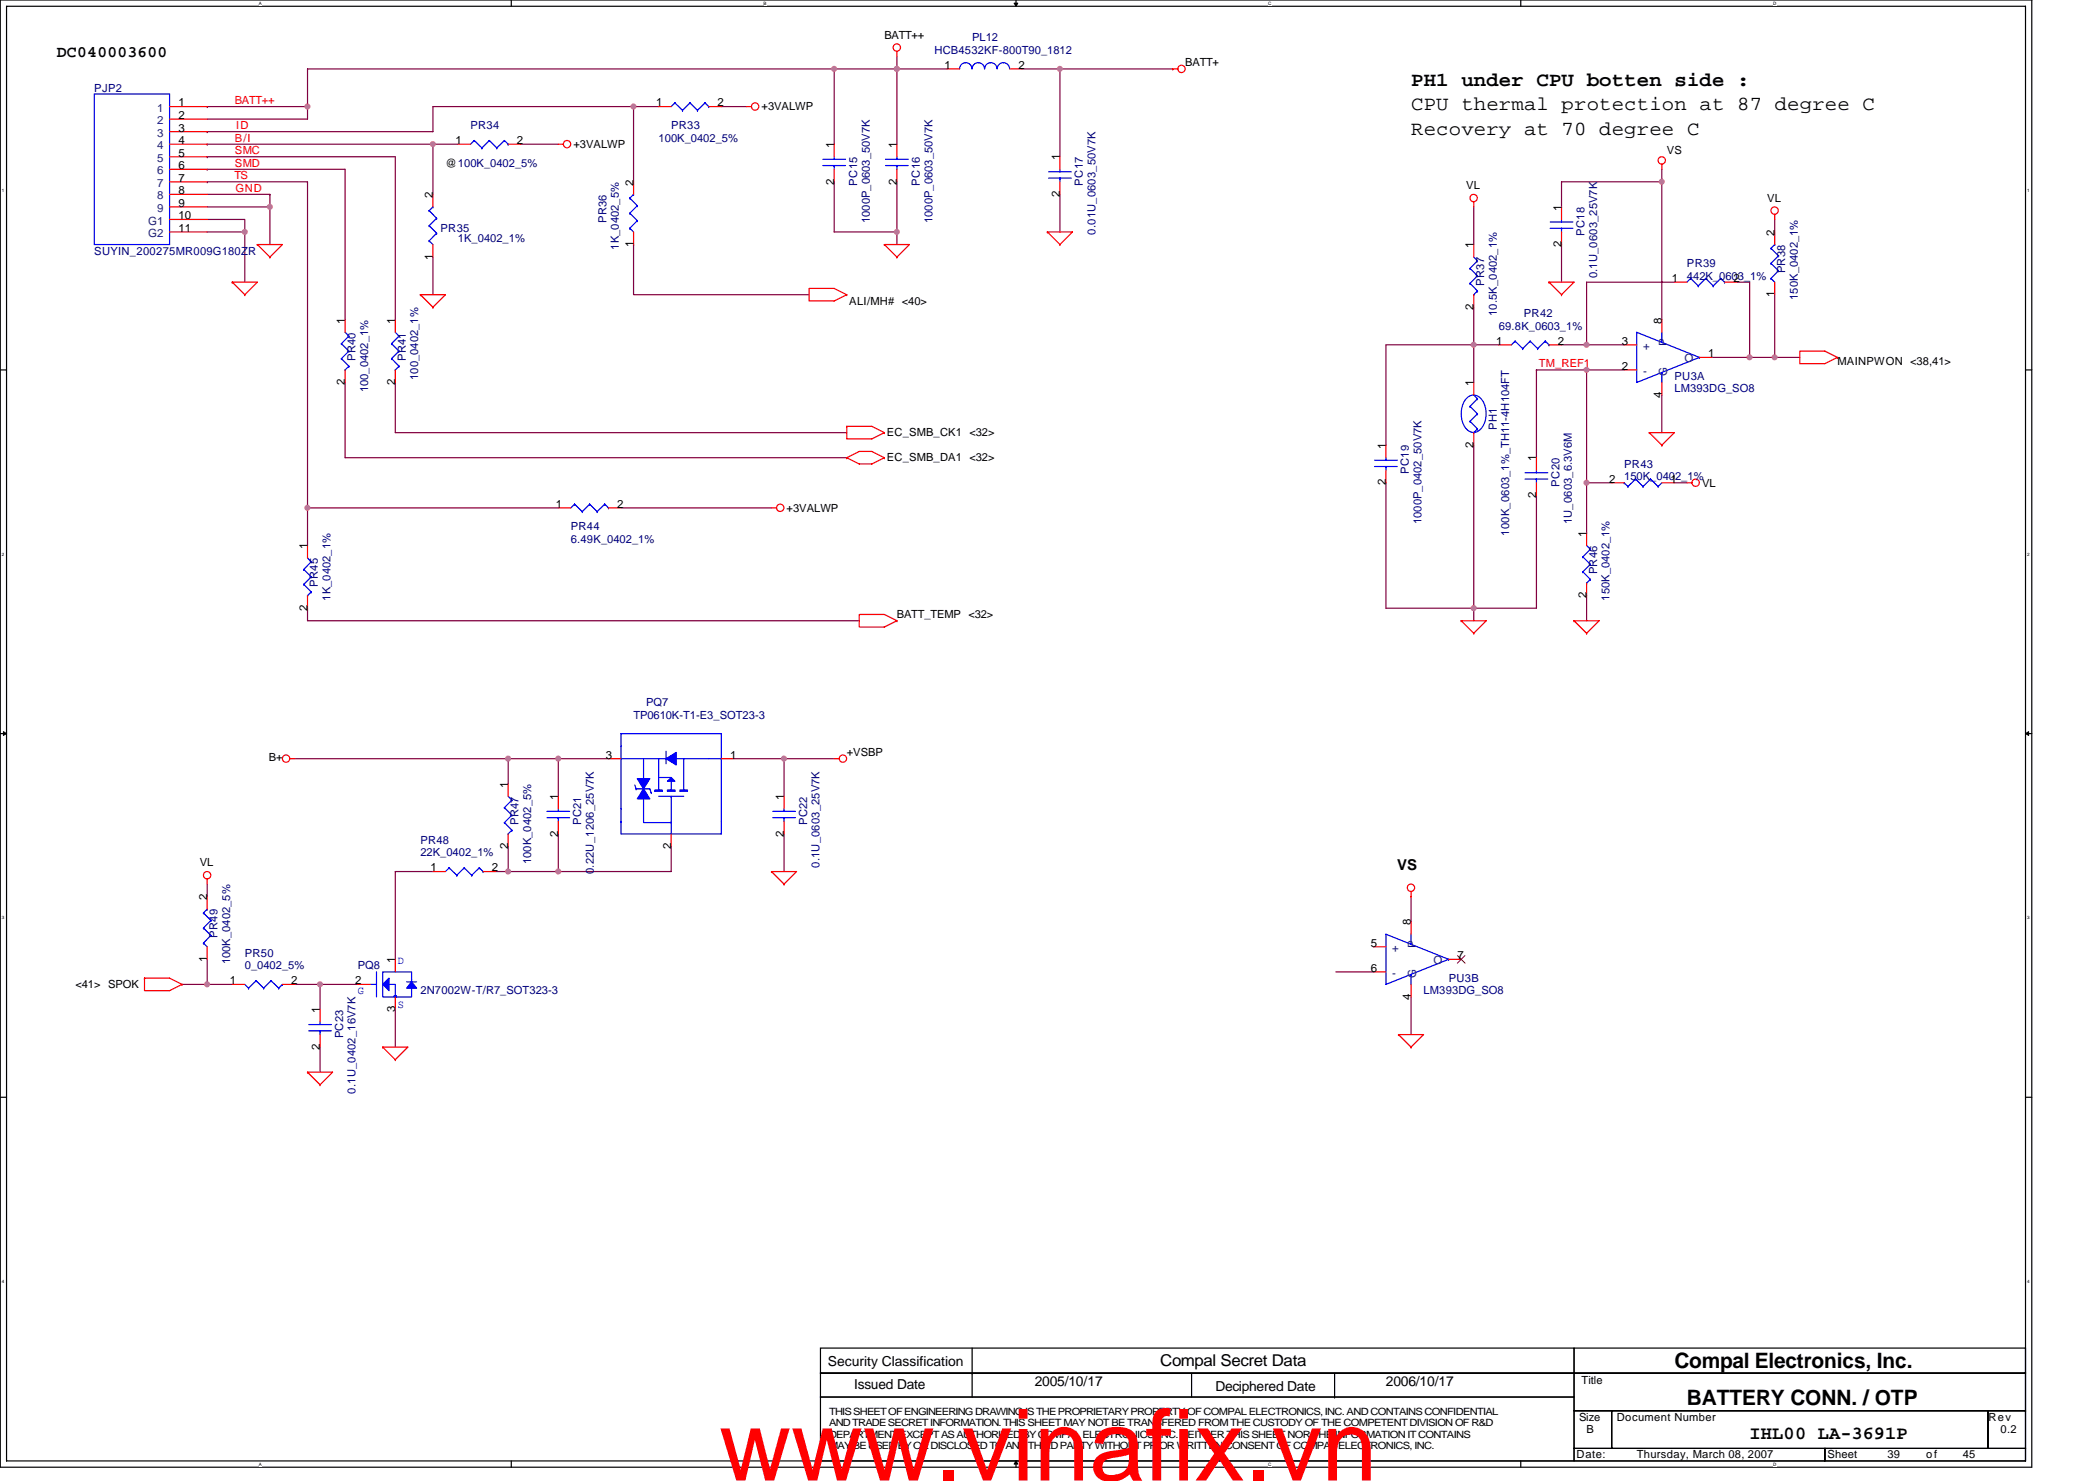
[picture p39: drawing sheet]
<svg xmlns="http://www.w3.org/2000/svg" width="297mm" height="210mm" viewBox="0 0 297 210" stroke-linecap="round" stroke-linejoin="round" font-family="sans-serif">
<defs><g id="words">
<text font-size="14.1" fill="#f00" x="102" y="209.9">www.vinafix.vn</text>
<g font-size="3">
<text x="237.4" y="193.9">Compal Electronics, Inc.</text>
<text x="239.2" y="199.3">BATTERY CONN. / OTP</text>
</g>
<g font-size="2.8">
<text x="200.1" y="15.6">CPU thermal protection at 87 degree C</text>
<text x="200.1" y="12.1">PH1 under CPU botten side :</text>
<text x="200.1" y="19.2">Recovery at 70 degree C</text>
</g>
<text font-size="2.6" x="248.1" y="204">IHL00 LA-3691P</text>
<g font-size="2.3">
<text x="8" y="8.1">DC040003600</text>
<text x="164.5" y="193.7">Compal Secret Data</text>
</g>
<text font-size="2.1" x="198.1" y="123.4">VS</text>
<g font-size="1.9">
<text x="117.4" y="193.6">Security Classification</text>
<text x="121.1" y="197">Issued Date</text>
<text x="146.7" y="196.4">2005/10/17</text>
<text x="172.3" y="197.2">Deciphered Date</text>
<text x="196.5" y="196.4">2006/10/17</text>
</g>
<g font-size="1.6">
<text x="125.4" y="5.5">BATT++</text>
<text x="133.9" y="9.8">1</text>
<text x="144.4" y="9.8">2</text>
<text x="168.1" y="9.4">BATT+</text>
<text x="25.3" y="15.1">1</text>
<text x="25.3" y="16.9">2</text>
<text x="93" y="15.1">1</text>
<text x="101.7" y="15.1">2</text>
<text x="108" y="15.6">+3VALWP</text>
<text x="25.3" y="18.6">3</text>
<text x="25.3" y="20.4">4</text>
<text x="25.3" y="22.2">5</text>
<text x="25.3" y="24">6</text>
<text x="63.2" y="23.6">@100K_0402_5%</text>
<text x="64.6" y="20.4">1</text>
<text x="73.3" y="20.4">2</text>
<text x="81.3" y="21">+3VALWP</text>
<text x="118.3" y="21" transform="rotate(-90 118.3 21)">1</text>
<text x="127.1" y="21" transform="rotate(-90 127.1 21)">1</text>
<text x="150.3" y="22.8" transform="rotate(-90 150.3 22.8)">1</text>
<text x="236.3" y="21.9">VS</text>
<text x="25.3" y="29.3">9</text>
<text x="25.3" y="25.8">7</text>
<text x="25.3" y="27.5">8</text>
<text x="61.4" y="28.1" transform="rotate(-90 61.4 28.1)">2</text>
<text x="89.8" y="26.3" transform="rotate(-90 89.8 26.3)">2</text>
<text x="118.3" y="26.2" transform="rotate(-90 118.3 26.2)">2</text>
<text x="127.1" y="26.2" transform="rotate(-90 127.1 26.2)">2</text>
<text x="150.3" y="27.9" transform="rotate(-90 150.3 27.9)">2</text>
<text x="207.9" y="26.8">VL</text>
<text x="221.4" y="29.9" transform="rotate(-90 221.4 29.9)">1</text>
<text x="250.6" y="28.6">VL</text>
<text x="25.3" y="31.1">10</text>
<text x="25.3" y="32.9">11</text>
<text x="89.8" y="35.1" transform="rotate(-90 89.8 35.1)">1</text>
<text x="208.9" y="35.2" transform="rotate(-90 208.9 35.2)">1</text>
<text x="221.4" y="35.1" transform="rotate(-90 221.4 35.1)">2</text>
<text x="251.6" y="33.4" transform="rotate(-90 251.6 33.4)">2</text>
<text x="61.4" y="36.8" transform="rotate(-90 61.4 36.8)">1</text>
<text x="237" y="40">1</text>
<text x="245.8" y="40">2</text>
<text x="48.9" y="45.9" transform="rotate(-90 48.9 45.9)">1</text>
<text x="56" y="45.9" transform="rotate(-90 56 45.9)">1</text>
<text x="120.4" y="43.2">ALI/MH# &lt;40&gt;</text>
<text x="208.9" y="43.9" transform="rotate(-90 208.9 43.9)">2</text>
<text x="235.6" y="45.9" transform="rotate(-90 235.6 45.9)">8</text>
<text x="251.6" y="42.2" transform="rotate(-90 251.6 42.2)">1</text>
<text x="212.2" y="48.9">1</text>
<text x="220.9" y="48.9">2</text>
<text x="229.9" y="48.9">3</text>
<text x="229.9" y="52.4">2</text>
<text x="242.2" y="50.7">1</text>
<text x="260.5" y="51.7">MAINPWON &lt;38,41&gt;</text>
<text x="48.9" y="54.6" transform="rotate(-90 48.9 54.6)">2</text>
<text x="56" y="54.6" transform="rotate(-90 56 54.6)">2</text>
<text x="208.9" y="54.8" transform="rotate(-90 208.9 54.8)">1</text>
<text x="235.6" y="56.4" transform="rotate(-90 235.6 56.4)">4</text>
<text x="125.7" y="61.9">EC_SMB_CK1 &lt;32&gt;</text>
<text x="125.7" y="65.4">EC_SMB_DA1 &lt;32&gt;</text>
<text x="196.5" y="63.6" transform="rotate(-90 196.5 63.6)">1</text>
<text x="208.9" y="63.5" transform="rotate(-90 208.9 63.5)">2</text>
<text x="217.8" y="65.4" transform="rotate(-90 217.8 65.4)">1</text>
<text x="78.8" y="72">1</text>
<text x="87.5" y="72">2</text>
<text x="196.5" y="68.8" transform="rotate(-90 196.5 68.8)">2</text>
<text x="217.8" y="70.6" transform="rotate(-90 217.8 70.6)">2</text>
<text x="228.2" y="68.4">2</text>
<text x="236.9" y="68.4">1</text>
<text x="241.3" y="69">VL</text>
<text x="43.6" y="77.9" transform="rotate(-90 43.6 77.9)">1</text>
<text x="111.5" y="72.5">+3VALWP</text>
<text x="224.9" y="76.1" transform="rotate(-90 224.9 76.1)">1</text>
<text x="43.6" y="86.6" transform="rotate(-90 43.6 86.6)">2</text>
<text x="127.2" y="87.7">BATT_TEMP &lt;32&gt;</text>
<text x="224.9" y="84.8" transform="rotate(-90 224.9 84.8)">2</text>
<text x="38.1" y="107.9">B+</text>
<text x="85.9" y="107.5">3</text>
<text x="103.5" y="107.5">1</text>
<text x="120.1" y="107.2">+VSBP</text>
<text x="72" y="111.7" transform="rotate(-90 72 111.7)">1</text>
<text x="79.1" y="113.4" transform="rotate(-90 79.1 113.4)">1</text>
<text x="111.1" y="113.4" transform="rotate(-90 111.1 113.4)">1</text>
<text x="79.1" y="118.6" transform="rotate(-90 79.1 118.6)">2</text>
<text x="111.1" y="118.6" transform="rotate(-90 111.1 118.6)">2</text>
<text x="28.3" y="122.9">VL</text>
<text x="61" y="123.5">1</text>
<text x="69.7" y="123.5">2</text>
<text x="72" y="120.4" transform="rotate(-90 72 120.4)">2</text>
<text x="95.1" y="120.4" transform="rotate(-90 95.1 120.4)">2</text>
<text x="29.4" y="127.7" transform="rotate(-90 29.4 127.7)">2</text>
<text x="200" y="131.2" transform="rotate(-90 200 131.2)">8</text>
<text x="29.4" y="136.4" transform="rotate(-90 29.4 136.4)">1</text>
<text x="56" y="136.5" transform="rotate(-90 56 136.5)">1</text>
<text x="194.4" y="134.2">5</text>
<text x="194.4" y="137.8">6</text>
<text x="206.6" y="136">7</text>
<text x="10.7" y="140.1">&lt;41&gt; SPOK</text>
<text x="32.6" y="139.6">1</text>
<text x="41.3" y="139.6">2</text>
<text x="45.4" y="143.7" transform="rotate(-90 45.4 143.7)">1</text>
<text x="50.4" y="139.6">2</text>
<text x="56" y="143.5" transform="rotate(-90 56 143.5)">3</text>
<text x="200" y="141.7" transform="rotate(-90 200 141.7)">4</text>
<text x="45.4" y="148.8" transform="rotate(-90 45.4 148.8)">2</text>
<text x="224.2" y="196.3">Title</text>
<text x="223.9" y="201.4">Size</text>
<text x="225" y="203.2">B</text>
<text x="229.2" y="201.4">Document Number</text>
<text x="281.9" y="201.4">Rev</text>
<text x="283.7" y="203.2">0.2</text>
<text x="223.5" y="206.8">Date:</text>
<text x="232.1" y="206.8">Thursday, March 08, 2007</text>
<text x="259.1" y="206.8">Sheet</text>
<text x="267.6" y="206.8">39</text>
<text x="273.1" y="206.8">of</text>
<text x="278.3" y="206.8">45</text>
</g>
<g font-size="1.6" fill="#000080">
<text x="137.8" y="5.9">PL12</text>
<text x="132.5" y="7.6">HCB4532KF-800T90_1812</text>
<text x="13.4" y="13">PJP2</text>
<text x="66.7" y="18.3">PR34</text>
<text x="93.4" y="20.1">100K_0402_5%</text>
<text x="95.2" y="18.3">PR33</text>
<text x="121.5" y="26.3" transform="rotate(-90 121.5 26.3)">PC15</text>
<text x="130.4" y="26.3" transform="rotate(-90 130.4 26.3)">PC16</text>
<text x="153.5" y="26.3" transform="rotate(-90 153.5 26.3)">PC17</text>
<text x="62.5" y="32.9">PR35</text>
<text x="64.9" y="34.3">1K_0402_1%</text>
<text x="86" y="31.6" transform="rotate(-90 86 31.6)">PR36</text>
<text x="87.8" y="35.4" transform="rotate(-90 87.8 35.4)">1K_0402_5%</text>
<text x="123.3" y="31.6" transform="rotate(-90 123.3 31.6)">1000P_0603_50V7K</text>
<text x="132.2" y="31.6" transform="rotate(-90 132.2 31.6)">1000P_0603_50V7K</text>
<text x="155.3" y="33.3" transform="rotate(-90 155.3 33.3)">0.01U_0603_50V7K</text>
<text x="224.7" y="33.4" transform="rotate(-90 224.7 33.4)">PC18</text>
<text x="13.4" y="36.1">SUYIN_200275MR009G180ZR</text>
<text x="210.4" y="40.5" transform="rotate(-90 210.4 40.5)">PR37</text>
<text x="226.4" y="39.5" transform="rotate(-90 226.4 39.5)">0.1U_0603_25V7K</text>
<text x="239.2" y="37.9">PR39</text>
<text x="239.2" y="39.6">442K_0603_1%</text>
<text x="253.1" y="38.8" transform="rotate(-90 253.1 38.8)">PR38</text>
<text x="212.2" y="44.8" transform="rotate(-90 212.2 44.8)">10.5K_0402_1%</text>
<text x="212.5" y="46.8">69.8K_0603_1%</text>
<text x="216.1" y="45">PR42</text>
<text x="254.9" y="42.5" transform="rotate(-90 254.9 42.5)">150K_0402_1%</text>
<text x="50.4" y="51.2" transform="rotate(-90 50.4 51.2)">PR40</text>
<text x="57.5" y="51.2" transform="rotate(-90 57.5 51.2)">PR41</text>
<text x="59.3" y="53.9" transform="rotate(-90 59.3 53.9)">100_0402_1%</text>
<text x="237.4" y="53.9">PU3A</text>
<text x="52.2" y="55.6" transform="rotate(-90 52.2 55.6)">100_0402_1%</text>
<text x="237.4" y="55.6">LM393DG_SO8</text>
<text x="212.2" y="61" transform="rotate(-90 212.2 61)">PH1</text>
<text x="199.8" y="67.2" transform="rotate(-90 199.8 67.2)">PC19</text>
<text x="221.1" y="69" transform="rotate(-90 221.1 69)">PC20</text>
<text x="230.3" y="66.3">PR43</text>
<text x="230.3" y="68.1">150K_0402_1%</text>
<text x="80.9" y="75.2">PR44</text>
<text x="80.9" y="77">6.49K_0402_1%</text>
<text x="201.5" y="74.3" transform="rotate(-90 201.5 74.3)">1000P_0402_50V7K</text>
<text x="214" y="75.9" transform="rotate(-90 214 75.9)">100K_0603_1%_TH11-4H104FT</text>
<text x="222.9" y="74.3" transform="rotate(-90 222.9 74.3)">1U_0603_6.3V6M</text>
<text x="45.1" y="83.2" transform="rotate(-90 45.1 83.2)">PR45</text>
<text x="226.4" y="81.4" transform="rotate(-90 226.4 81.4)">PR46</text>
<text x="46.9" y="85.2" transform="rotate(-90 46.9 85.2)">1K_0402_1%</text>
<text x="228.2" y="85.2" transform="rotate(-90 228.2 85.2)">150K_0402_1%</text>
<text x="89.8" y="101.9">TP0610K-T1-E3_SOT23-3</text>
<text x="91.6" y="100.1">PQ7</text>
<text x="59.6" y="119.7">PR48</text>
<text x="73.5" y="117" transform="rotate(-90 73.5 117)">PR47</text>
<text x="82.4" y="117" transform="rotate(-90 82.4 117)">PC21</text>
<text x="114.4" y="117" transform="rotate(-90 114.4 117)">PC22</text>
<text x="59.6" y="121.4">22K_0402_1%</text>
<text x="75.3" y="122.5" transform="rotate(-90 75.3 122.5)">100K_0402_5%</text>
<text x="84.2" y="123.9" transform="rotate(-90 84.2 123.9)">0.22U_1206_25V7K</text>
<text x="116.2" y="123" transform="rotate(-90 116.2 123)">0.1U_0603_25V7K</text>
<text x="30.9" y="133" transform="rotate(-90 30.9 133)">PR49</text>
<text x="32.6" y="136.7" transform="rotate(-90 32.6 136.7)">100K_0402_5%</text>
<text x="34.7" y="135.7">PR50</text>
<text x="34.7" y="137.4">0_0402_5%</text>
<text x="50.7" y="137.4">PQ8</text>
<text x="59.6" y="141">2N7002W-T/R7_SOT323-3</text>
<text x="201.8" y="141">LM393DG_SO8</text>
<text x="205.4" y="139.2">PU3B</text>
<text x="48.6" y="147.2" transform="rotate(-90 48.6 147.2)">PC23</text>
<text x="50.4" y="155" transform="rotate(-90 50.4 155)">0.1U_0402_16V7K</text>
</g>
<g font-size="1.6" fill="#004080">
<text x="22.3" y="15.8">1</text>
<text x="22.3" y="17.6">2</text>
<text x="22.3" y="19.4">3</text>
<text x="22.3" y="21.2">4</text>
<text x="22.3" y="22.9">5</text>
<text x="22.3" y="24.7">6</text>
<text x="22.3" y="26.5">7</text>
<text x="22.3" y="28.3">8</text>
<text x="21" y="31.8">G1</text>
<text x="21" y="33.6">G2</text>
<text x="22.3" y="30.1">9</text>
<text x="233" y="49.6">+</text>
<text x="233" y="53.2">-</text>
<text x="236.4" y="53.3" transform="rotate(-90 236.4 53.3)">G</text>
<text x="236.4" y="49.1" transform="rotate(-90 236.4 49.1)">P</text>
<text x="238.8" y="51.4">O</text>
<text x="197.4" y="135">+</text>
<text x="200.8" y="134.4" transform="rotate(-90 200.8 134.4)">P</text>
<text x="203.3" y="136.7">O</text>
<text x="197.4" y="138.5">-</text>
<text x="200.8" y="138.7" transform="rotate(-90 200.8 138.7)">G</text>
</g>
<g font-size="1.6" fill="#f00">
<text x="33.3" y="14.8">BATT++</text>
<text x="33.3" y="21.9">SMC</text>
<text x="33.3" y="23.6">SMD</text>
<text x="33.3" y="20.1">B/I</text>
<text x="33.5" y="18.3">ID</text>
<text x="33.2" y="25.4">TS</text>
<text x="33.4" y="27.2">GND</text>
<text x="218.2" y="52.1">TM_REF1</text>
</g>
<g font-size="1.6" fill="#00f">
<text x="56.4" y="136.7">D</text>
<text x="50.7" y="141">G</text>
<text x="56.4" y="143">S</text>
</g>
<g font-size="1.4">
<text x="117.6" y="200.6">THIS SHEET OF ENGINEERING DRAWING IS THE PROPRIETARY PROPERTY OF COMPAL ELECTRONICS, INC. AND CONTAINS CONFIDENTIAL</text>
<text x="117.6" y="202.2">AND TRADE SECRET INFORMATION. THIS SHEET MAY NOT BE TRANSFERED FROM THE CUSTODY OF THE COMPETENT DIVISION OF R&amp;D</text>
<text x="117.6" y="203.8">DEPARTMENT EXCEPT AS AUTHORIZED BY COMPAL ELECTRONICS, INC. NEITHER THIS SHEET NOR THE INFORMATION IT CONTAINS</text>
<text x="117.6" y="205.5">MAY BE USED BY OR DISCLOSED TO ANY THIRD PARTY WITHOUT PRIOR WRITTEN CONSENT OF COMPAL ELECTRONICS, INC.</text>
</g>
<g font-size=".6">
<text x="36.7" y=".7">A</text>
<text x="108.3" y=".7">B</text>
<text x="179.8" y=".7">C</text>
<text x="251.4" y=".7">D</text>
<text x=".3" y="27.2">1</text>
<text x="287.4" y="27.2">1</text>
<text x=".3" y="78.8">2</text>
<text x="287.4" y="78.8">2</text>
<text x=".3" y="130.4">3</text>
<text x="287.4" y="130.4">3</text>
<text x=".3" y="181.9">4</text>
<text x="287.4" y="181.9">4</text>
<text x="36.7" y="207.8">A</text>
<text x="179.8" y="207.8">C</text>
<text x="251.4" y="207.8">D</text>
</g>
</g></defs>
<path d="M0 0h288.1v208h-288.1zM.9 .9h286.3v206.2h-286.3z" fill="none" stroke="#000" stroke-width=".17"/>
<g fill="#fff">
<path d="M36.7 .1h.4v.7h-.4z"/>
<path d="M36.7 207.2h.4v.7h-.4z"/>
</g>
<path d="M72.5 0v.9M72.5 207.1v.9" fill="none" stroke="#000" stroke-width=".17"/>
<g fill="#fff">
<path d="M108.3 .1h.4v.7h-.4z"/>
<path d="M108.3 207.2h.4v.7h-.4z"/>
</g>
<path d="M144.1 0v.9M144.1 207.1v.9" fill="none" stroke="#000" stroke-width=".17"/>
<path d="M143.8 .4h.5l-.2 .5zM144.1 207.1l.2 .5h-.5z" fill="#000" stroke="#000" stroke-width=".14"/>
<g fill="#fff">
<path d="M179.8 .1h.5v.7h-.5z"/>
<path d="M179.8 207.2h.5v.7h-.5z"/>
</g>
<path d="M215.6 0v.9M215.6 207.1v.9" fill="none" stroke="#000" stroke-width=".17"/>
<g fill="#fff">
<path d="M251.4 .1h.4v.7h-.4z"/>
<path d="M251.4 207.2h.4v.7h-.4z"/>
<path d="M.3 26.7h.3v.7h-.3z"/>
<path d="M287.4 26.7h.4v.7h-.4z"/>
<path d="M.3 78.2h.3v.7h-.3z"/>
<path d="M287.4 78.2h.4v.7h-.4z"/>
</g>
<path d="M0 52.5h.9M287.2 52.5h.9" fill="none" stroke="#000" stroke-width=".17"/>
<g fill="#fff">
<path d="M.3 129.8h.3v.7h-.3z"/>
<path d="M287.4 129.8h.4v.7h-.4z"/>
</g>
<path d="M0 104h.9M287.2 104h.9" fill="none" stroke="#000" stroke-width=".17"/>
<path d="M.5 103.7l.4 .3-.4 .3zM287.2 104l.4-.3v.6z" fill="#000" stroke="#000" stroke-width=".14"/>
<g fill="#fff">
<path d="M.3 181.4h.3v.7h-.3z"/>
<path d="M287.4 181.4h.4v.7h-.4z"/>
</g>
<g fill="none" stroke="#000" stroke-width=".17">
<path d="M0 155.6h.9M287.2 155.6h.9M116.3 191.1h106.9v3.6h-106.9zM116.3 194.7h106.9v3.4h-106.9zM116.3 198.1h106.9v9h-106.9zM137.8 194.7h.1M137.8 194.7v3.4M137.8 191.1v3.6M168.9 194.7v3.4M189.2 198.1h.1M189.2 194.7v3.4M223.2 191.1h64v3.6h-64z"/>
<path d="M223.2 194.7h64v5.3h-64zM223.2 200h5.3v5.4h-5.3zM223.2 205.4h35.5v1.7h-35.5zM228.5 200h53.4v5.4h-53.4zM258.7 205.4h28.5v1.7h-28.5zM281.9 200h5.3v5.4h-5.3z"/>
</g>
<g fill="none" stroke="#800040" stroke-width=".17">
<path d="M29.4 18.7h32v-3.6h28.4v10.7M29.4 18.7h.1M29.4 15.1h.1M29.4 15.1h14.2M43.6 15.1v1.8h-14.2M89.8 15.1h3.6M102.3 15.1h3.5M118.3 9.8h-74.7v5.3M118.3 9.8v10.6M118.3 9.8h8.9M127.2 9.8h7.1M127.2 8v1.8"/>
<path d="M127.2 9.8v10.6M144.9 9.8h5.4v12.4M150.3 9.8h16M29.4 22.2h26.6v23.1M29.4 25.8h.1M29.4 25.8h14.2v46.2M29.4 22.2h.1M29.4 24h.1M29.4 24h19.5v21.3M29.4 20.4h35.5M29.4 20.4h.1M29.4 29.3h8.9"/>
<path d="M29.4 31.1h5.3v1.8M29.4 32.9h5.3v7.1M29.4 27.6h8.9M38.3 27.6h.1M38.3 29.3v5.4M38.3 27.6v1.7M61.4 20.4v7.2M61.4 36.4v5.4M73.8 20.4h5.4M89.8 34.7v7.1h24.9M89.8 34.7h.1M118.3 25.8v7.1h8.9"/>
<path d="M127.2 25.8v7.1M127.2 32.9v1.8M150.3 27.6v5.3M209 29.3v5.4M221.4 34.7v5.3M235.6 25.8h-14.2v3.5M235.6 24v1.8M235.6 25.8v19.5M251.6 31.1v1.8M48.9 54.2v10.7h71.2M56 54.2v7.1h64.1M209 54.2v-5.3h-12.5v14.2"/>
<path d="M209 43.6v5.3h3.5M217.8 52.5v12.4M217.8 52.5h.1M217.8 52.5h7.2M221.4 48.9h3.6M225 48.9h5.3M225 52.5v16M225 52.5h5.3M235.6 56v5.3M237.4 40h-12.4v8.9M242.7 50.7h5.4M246.3 40h1.8v10.7"/>
<path d="M248.1 50.7h3.5M251.6 41.8v8.9h3.6M43.6 72v5.3M43.6 72h35.6M88.1 72h21.3M196.5 68.5v17.7h12.5M209 63.1v23.1M217.8 70.2v16h-8.8M225 68.5h3.5M225 68.5v7.1M237.4 68.5h1.8M43.6 86.2v1.8h78.2"/>
<path d="M209 86.2v1.8M225 84.5v3.5M41.8 107.6h37.4v5.3M72 107.6v3.5M79.2 107.6h7.1M79.2 118.2v5.4M104.1 107.6h14.2M111.2 107.6v5.3M111.2 118.2v5.4M29.4 139.6h3.5M29.4 125.3v1.8M29.4 136v3.6h-3.6"/>
<path d="M41.8 139.6h3.6M45.4 139.6h5.3M45.4 139.6v3.5M61.4 123.6h-5.4v12.4M70.3 123.6h1.7M72 123.6h7.2M72 120v3.6M95.2 120v3.6h-16M189.4 137.8h5.3M200.1 127.1v3.6M45.4 148.5v3.5M56 143.1v5.4"/>
<path d="M200.1 141.4v5.3"/>
</g>
<g fill="none" stroke="#f00" stroke-width=".17">
<path d="M24 15.1h5.4M24 18.7h5.4M24 16.9h5.4M93.4 15.1h1.8M100.5 15.1h1.8M105.8 15.1h.7M127.2 7.3v.7M134.3 9.8h1.8M143.2 9.8h1.7M166.3 9.8h.1M166.3 9.8h.7M24 20.4h5.4"/>
<path d="M24 22.2h5.4M24 24h5.4M24 29.3h5.4M24 25.8h5.4M24 27.6h5.4M24 31.1h5.4M24 32.9h5.4M36.5 34.7h3.5l-1.7 1.7M36.5 34.7h.1M36.5 34.7l1.8 1.7M38.3 36.4h.1M61.4 27.6v1.7"/>
<path d="M61.4 34.7v1.7M64.9 20.4h1.8M72 20.4h1.8M79.2 20.4h.7M89.8 25.8v1.8M89.8 32.9v1.8M118.3 20.4v1.8M118.3 24v1.8M125.4 34.7h3.5l-1.7 1.7M125.4 34.7h.1M125.4 34.7l1.8 1.7M127.2 36.4h.1"/>
<path d="M127.2 20.4v1.8M127.2 24v1.8M148.5 32.9h3.6l-1.8 1.8M148.5 32.9h.1M148.5 32.9l1.8 1.8M150.3 34.7h.1M150.3 22.2v1.8M150.3 25.8v1.8M209 28.6v.7M209 34.7v1.7M221.4 29.3v1.8M221.4 32.9v1.8"/>
<path d="M235.6 23.3v.7M251.6 30.4v.7M251.6 32.9v1.8M32.9 40h3.6l-1.8 1.8M32.9 40h.1M32.9 40l1.8 1.8M34.7 41.8h.1M48.9 45.3v1.8M48.9 52.5v1.7M56 45.3v1.8M56 52.5v1.7M59.6 41.8h3.6l-1.8 1.8"/>
<path d="M59.6 41.8h.1M59.6 41.8l1.8 1.8M61.4 43.6h.1M114.7 40.9h3.6l1.8 .9-1.8 .9h-3.6zM120.1 41.8h.1M209 41.8v1.8M209 54.2v1.8M212.5 48.9h1.8M219.6 40h3.6l-1.8 1.8M219.6 40h.1M219.6 40l1.8 1.8M219.6 48.9h1.8"/>
<path d="M221.4 41.8h.1M230.3 48.9h1.8M230.3 52.5h1.8M235.6 45.3v1.8M235.6 54.2v1.8M237.4 40h1.8M241 50.7h1.7M244.5 40h1.8M251.6 40v1.8M255.2 49.8h3.5l1.8 .9-1.8 .9h-3.5zM260.5 50.7h.1M43.6 77.3v1.8"/>
<path d="M79.2 72h1.7M86.3 72h1.8M109.4 72h.7M120.1 60.5h3.5l1.8 .8M120.1 60.5v1.7h3.5l1.8-.9M120.1 60.5h.1M120.1 64.9l1.7-.9h1.8l1.8 .9M120.1 64.9h.1M120.1 64.9l1.7 .9h1.8l1.8-.9M125.4 61.3h.1M125.4 64.9h.1M196.5 63.1v1.8"/>
<path d="M196.5 66.7v1.8M209 61.3v1.8M217.8 64.9v1.8M217.8 68.5v1.7M225 75.6v1.7M228.5 68.5h1.8M233.8 61.3h3.6l-1.8 1.8M233.8 61.3h.1M233.8 61.3l1.8 1.8M235.6 63.1h.1M235.6 68.5h1.8M239.2 68.5h.7"/>
<path d="M43.6 84.5v1.7M121.8 87.1h3.6l1.8 .9-1.8 .9h-3.6zM127.2 88h.1M207.2 88h3.5l-1.7 1.8M207.2 88h.1M207.2 88l1.8 1.8M209 89.8h.1M223.2 88h3.5l-1.7 1.8M223.2 88h.1M223.2 88l1.8 1.8M225 89.8h.1M225 82.7v1.8"/>
<path d="M41.1 107.6h.7M72 111.1v1.8M72 118.2v1.8M79.2 112.9v1.8M79.2 116.5v1.7M86.3 107.6h1.8M95.2 118.2v1.8M102.3 107.6h1.8M111.2 112.9v1.8M111.2 116.5v1.7M118.3 107.6h.7M20.5 138.7h3.5l1.8 .9"/>
<path d="M20.5 138.7v1.8h3.5l1.8-.9M20.5 138.7h.1M25.8 139.6h.1M29.4 124.6v.7M29.4 127.1v1.8M29.4 134.2v1.8M32.9 139.6h1.8M40 139.6h1.8M50.7 139.6h1.8M56 136v1.8M61.4 123.6h1.8M68.5 123.6h1.8"/>
<path d="M109.4 123.6h3.5l-1.7 1.7M109.4 123.6h.1M109.4 123.6l1.8 1.7M111.2 125.3h.1M194.7 134.2h1.8M194.7 137.8h1.8M200.1 127.1h.1M200.1 126.4v.7M200.1 130.7v1.8M200.1 139.6v1.8M205.4 136h1.8M43.6 152h3.6l-1.8 1.8"/>
<path d="M43.6 152h.1M43.6 152l1.8 1.8M45.4 153.8h.1M45.4 143.1v1.8M45.4 146.7v1.8M54.3 148.5h3.5l-1.8 1.7M54.3 148.5h.1M54.3 148.5l1.7 1.7M56 150.2h.1M56 141.4v1.7M198.3 146.7h3.5l-1.7 1.8M198.3 146.7h.1"/>
<path d="M198.3 146.7l1.8 1.8M200.1 148.5h.1"/>
<circle cx="107.1" cy="15.1" r=".52"/>
<circle cx="127.2" cy="6.7" r=".52"/>
<circle cx="167.5" cy="9.8" r=".52"/>
<circle cx="80.4" cy="20.4" r=".52"/>
<circle cx="208.9" cy="28.1" r=".52"/>
<circle cx="235.6" cy="22.7" r=".52"/>
<circle cx="251.6" cy="29.9" r=".52"/>
<circle cx="110.6" cy="72" r=".52"/>
<circle cx="240.4" cy="68.4" r=".52"/>
<circle cx="40.6" cy="107.6" r=".52"/>
<circle cx="119.5" cy="107.6" r=".52"/>
<circle cx="29.4" cy="124.1" r=".52"/>
<circle cx="200" cy="125.9" r=".52"/>
</g>
<g fill="none" stroke="#00f" stroke-width=".17">
<path d="M13.4 13.3h10.6v21.4h-10.6zM67.2 19.9h.1M67.2 19.9l-.5 .5M67.2 19.9l1.1 1.1M69.4 19.9h.1M69.4 19.9l-1.1 1.1M69.4 19.9l1 1.1M71.5 19.9h.1M71.5 19.9l-1.1 1.1M71.5 19.9l.5 .5M95.7 14.6h.1M95.7 14.6l-.5 .5"/>
<path d="M95.7 14.6l1.1 1M96.8 15.6h.1M97.8 14.6h.1M97.8 14.6l-1 1M97.8 14.6l1.1 1M98.9 15.6h.1M100 14.6h.1M100 14.6l-1.1 1M100 14.6l.5 .5M100.5 15.1h.1M136.1 9.8a.88 .88 0 0 1 .8-.9 .88 .88 0 0 1 .9 .9M137.8 9.8a.88 .88 0 0 1 .9-.9 .88 .88 0 0 1 .9 .9"/>
<path d="M139.6 9.8a.88 .88 0 0 1 .9-.9 .88 .88 0 0 1 .9 .9M141.4 9.8a.88 .88 0 0 1 .9-.9 .88 .88 0 0 1 .8 .9M60.9 34.1h.1M60.9 32h.1M60.9 29.9h.1M60.9 34.1l.5 .6M60.9 32l1 1.1M60.9 29.9l1 1M61.4 29.3h.1M61.4 29.3l-.5 .6M61.9 33.1h.1M61.9 30.9h.1"/>
<path d="M61.9 33.1l-1 1M61.9 30.9l-1 1.1M68.3 21h.1M70.4 21h.1M72 20.4h.1M89.3 32.4h.1M89.3 30.2h.1M89.3 28.1h.1M89.3 32.4l.5 .5M89.3 30.2l1.1 1.1M89.3 28.1l1.1 1.1M89.8 27.6h.1"/>
<path d="M89.8 27.6l-.5 .5M90.4 31.3h.1M90.4 29.2h.1M90.4 31.3l-1.1 1.1M90.4 29.2l-1.1 1M116.7 23.5h3.2M116.7 22.6h3.2M118.3 22.2v.4M118.3 23.5h.1M118.3 23.5v.5M125.6 23.5h3.2M125.6 22.6h3.2"/>
<path d="M127.2 22.2v.4M127.2 23.5h.1M127.2 23.5v.5M148.7 25.3h3.2M148.7 24.4h3.2M150.3 24v.4M150.3 25.3h.1M150.3 25.3v.5M208.4 38.1h.1M208.4 38.1l1.1 1M209 36.4l.5 .6M209.5 37h.1"/>
<path d="M209.5 39.1h.1M209.5 37l-1.1 1.1M209.5 39.1l-1.1 1.1M219.8 32.4h3.2M219.8 31.5h3.2M221.4 31.1v.4M221.4 32.4h.1M221.4 32.4v.5M239.7 39.5h.1M239.7 39.5l-.5 .5M239.7 39.5l1.1 1M241.8 39.5h.1"/>
<path d="M241.8 39.5l-1 1M241.8 39.5l1.1 1M244 39.5h.1M244 39.5l-1.1 1M244 39.5l.5 .5M251.1 39.5h.1M251.1 37.3h.1M251.1 35.2h.1M251.1 39.5l.5 .5M251.1 37.3l1.1 1.1M251.1 35.2l1.1 1.1M251.6 34.7h.1"/>
<path d="M251.6 34.7l-.5 .5M252.2 38.4h.1M252.2 36.3h.1M252.2 38.4l-1.1 1.1M252.2 36.3l-1.1 1M48.4 48.7h.1M48.4 50.8h.1M48.4 48.7l1.1 1.1M48.4 50.8l1.1 1.1M48.9 52.5h.1M48.9 47.1l.6 .5M49.5 47.6h.1"/>
<path d="M49.5 49.8h.1M49.5 51.9h.1M49.5 47.6l-1.1 1.1M49.5 49.8l-1.1 1M49.5 51.9l-.6 .6M55.5 48.7h.1M55.5 50.8h.1M55.5 48.7l1.1 1.1M55.5 50.8l1.1 1.1M56 52.5h.1M56 47.1l.6 .5M56.6 47.6h.1"/>
<path d="M56.6 49.8h.1M56.6 51.9h.1M56.6 47.6l-1.1 1.1M56.6 49.8l-1.1 1M56.6 51.9l-.6 .6M208 56.4a1.35 1.35 0 0 1 2.2 .4 3.5 3.5 0 0 1-.4 4.2 1.34 1.34 0 0 1-2.1-.5 3.6 3.6 0 0 1 .3-4.1zM208.4 40.2h.1M208.4 57.6h.1M208.4 59.7h.1M208.4 40.2l1.1 1.1M208.4 57.6l1.1 1.1M208.4 59.7l1.1 1.1"/>
<path d="M209 41.8h.1M209 56l.5 .5M209.5 41.3h.1M209.5 56.5h.1M209.5 58.7h.1M209.5 41.3l-.5 .5M209.5 56.5l-1.1 1.1M209.5 58.7l-1.1 1M214.8 48.4h.1M214.8 48.4l-.5 .5M214.8 48.4l1.1 1M215.9 49.4h.1"/>
<path d="M217 48.4h.1M217 48.4l-1.1 1M217 48.4l1 1M218 49.4h.1M219.1 48.4h.1M219.1 48.4l-1.1 1M219.1 48.4l.5 .5M219.6 48.9h.1M232.1 47.1l8.9 3.6-8.9 3.5zM235.6 47.1v1.4M235.6 52.8h.1M235.6 52.8v1.4"/>
<path d="M240.8 40.5h.1M241 50.7h.1M242.9 40.5h.1M244.5 40h.1M43.6 79.1l.5 .6M44.1 79.7h.1M44.1 79.7l-1 1M81.5 71.5h.1M81.5 71.5l-.6 .5M81.5 71.5l1 1M82.5 72.5h.1M83.6 71.5h.1"/>
<path d="M83.6 71.5l-1.1 1M83.6 71.5l1.1 1M84.7 72.5h.1M85.7 71.5h.1M85.7 71.5l-1 1M85.7 71.5l.6 .5M86.3 72h.1M194.9 66.1h3.2M194.9 65.3h3.2M196.5 64.9v.4M196.5 66.1h.1M196.5 66.1v.6"/>
<path d="M209 61.3h.1M209.5 60.8h.1M209.5 60.8l-.5 .5M216.2 67.9h3.3M216.2 67h3.3M217.8 66.7v.3M217.8 67.9h.1M217.8 67.9v.6M224.4 79h.1M224.4 79l1.1 1M225 77.3l.5 .6M225.5 77.9h.1"/>
<path d="M225.5 77.9l-1.1 1.1M230.3 68.5h.1M230.3 68.5l.5 .5M230.8 69h.1M231.9 67.9h.1M231.9 67.9l1.1 1.1M231.9 67.9l-1.1 1.1M233 69h.1M234 67.9h.1M234 67.9l1.1 1.1M234 67.9l-1 1.1M235.1 69h.1"/>
<path d="M235.6 68.5l-.5 .5M43.1 80.7h.1M43.1 82.8h.1M43.1 80.7l1 1.1M43.1 82.8l1 1.1M43.6 84.5h.1M44.1 81.8h.1M44.1 83.9h.1M44.1 81.8l-1 1M44.1 83.9l-.5 .6M224.4 81.1h.1M224.4 81.1l1.1 1"/>
<path d="M225 82.7h.1M225.5 80h.1M225.5 82.1h.1M225.5 80l-1.1 1.1M225.5 82.1l-.5 .6M71.5 114.5h.1M71.5 116.6h.1M71.5 114.5l1.1 1.1M71.5 116.6l1.1 1.1M72 118.2h.1M72 112.9l.6 .5M72.6 113.4h.1"/>
<path d="M72.6 115.6h.1M72.6 117.7h.1M72.6 113.4l-1.1 1.1M72.6 115.6l-1.1 1M72.6 117.7l-.6 .5M77.6 115.9h3.2M77.6 115h3.2M79.2 114.7v.3M79.2 115.9h.1M79.2 115.9v.6M88.1 104h14.2v14.2h-14.2zM88.1 107.6h5.3"/>
<path d="M88.1 116.5h.1M90 111.3l.2 .5M90.2 111.8h1.9l.2 .6M90.2 111.8h.1M91.2 107.6v2.8M91.2 113.3v3.3h4M92.3 112.4h.1M92.9 112h1v.2h-1zM93.4 112.9h3.5M93.4 107.6h1M93.4 107.6v4.4M93.4 110.2h1.8"/>
<path d="M94.4 106.5v1.8M94.6 112h1.1v.2h-1.1zM95.2 110.8v1.2M95.2 112.9h.1M95.2 112.9v5.3M95.9 107.6h1M96.4 112h1.1v.2h-1.1zM102.3 107.6h-5.4v4.4M109.6 115.9h3.2M109.6 115h3.2M111.2 114.7v.3M111.2 115.9h.1"/>
<path d="M111.2 115.9v.6M28.8 133.7h.1M28.8 131.6h.1M28.8 129.4h.1M28.8 131.6l1.1 1M28.8 133.7l.6 .5M28.8 129.4l1.1 1.1M29.4 128.9h.1M29.4 128.9l-.6 .5M29.9 132.6h.1M29.9 130.5h.1M29.9 132.6l-1.1 1.1"/>
<path d="M29.9 130.5l-1.1 1.1M34.7 139.6l.5 .5M36.3 139h.1M36.3 139l-1.1 1.1M36.3 139l1.1 1.1M38.4 139h.1M38.4 139l-1 1.1M38.4 139l1.1 1.1M40 139.6h.1M40 139.6l-.5 .5M52.5 139.6h.9M53.4 137.8v3.6"/>
<path d="M57.7 139.2h1.4M58.4 139.2v-1.4h-4.1v3.6h1.7v-1.8h-.8M63.7 123h.1M63.7 123l-.5 .6M63.7 123l1.1 1.1M64.8 124.1h.1M65.8 123h.1M65.8 123l-1 1.1M65.8 123l1.1 1.1M66.9 124.1h.1M68 123h.1M68 123l-1.1 1.1"/>
<path d="M68 123l.5 .6M68.5 123.6h.1M196.5 132.5l8.9 3.5-8.9 3.6zM200.1 132.5v1.4M200.1 138.2h.1M200.1 138.2v1.4M205.4 136h.1M35.2 140.1h.1M37.4 140.1h.1M39.5 140.1h.1M43.8 146.2h3.2M43.8 145.3h3.2"/>
<path d="M45.4 144.9v.4M45.4 146.2h.1M45.4 146.2v.5M55.9 141.4v-.2h.3v.2h-.2M56 141.4h.1M58.4 140.1v1.3h-2.4"/>
</g>
<g fill="#00f" stroke="#00f" stroke-width=".17">
<path d="M55.2 138.7v1.8l-.9-.9z" fill-rule="evenodd"/>
<path d="M58.4 139.2l.7 .9h-1.4z" fill-rule="evenodd"/>
<path d="M94.4 107.6l1.5-.9v1.8z" fill-rule="evenodd"/>
<path d="M95.2 110.2l.5 .6h-1.1z" fill-rule="evenodd"/>
<path d="M91.2 111.8l.9 1.5h-1.7z" fill-rule="evenodd"/>
<path d="M90.4 110.4h1.7l-.9 1.4z" fill-rule="evenodd"/>
</g>
<path d="M206.6 135.5l1.1 1.1M207.7 135.5l-1.1 1.1" fill="none" stroke="#804000" stroke-width=".14"/>
<g fill="#f0f" stroke="#f0f" stroke-width=".17">
<circle cx="45.4" cy="139.6" r=".35"/>
<circle cx="111.2" cy="107.6" r=".35"/>
<circle cx="29.4" cy="139.6" r=".35"/>
<circle cx="224.9" cy="48.9" r=".35"/>
<circle cx="224.9" cy="52.4" r=".35"/>
<circle cx="224.9" cy="68.4" r=".35"/>
<circle cx="251.6" cy="50.7" r=".35"/>
<circle cx="248.1" cy="50.7" r=".35"/>
<circle cx="235.6" cy="25.8" r=".35"/>
<circle cx="79.1" cy="107.6" r=".35"/>
<circle cx="72" cy="107.6" r=".35"/>
<circle cx="208.9" cy="48.9" r=".35"/>
<circle cx="72" cy="123.6" r=".35"/>
<circle cx="79.1" cy="123.6" r=".35"/>
<circle cx="43.6" cy="72" r=".35"/>
<circle cx="150.3" cy="9.8" r=".35"/>
<circle cx="61.4" cy="20.4" r=".35"/>
<circle cx="208.9" cy="86.2" r=".35"/>
<circle cx="127.2" cy="32.9" r=".35"/>
<circle cx="89.8" cy="15.1" r=".35"/>
<circle cx="127.2" cy="9.8" r=".35"/>
<circle cx="43.6" cy="15.1" r=".35"/>
<circle cx="118.3" cy="9.8" r=".35"/>
<circle cx="38.3" cy="29.3" r=".35"/>
<circle cx="34.7" cy="32.9" r=".35"/>
</g>
<use href="#words"/>
</svg>
